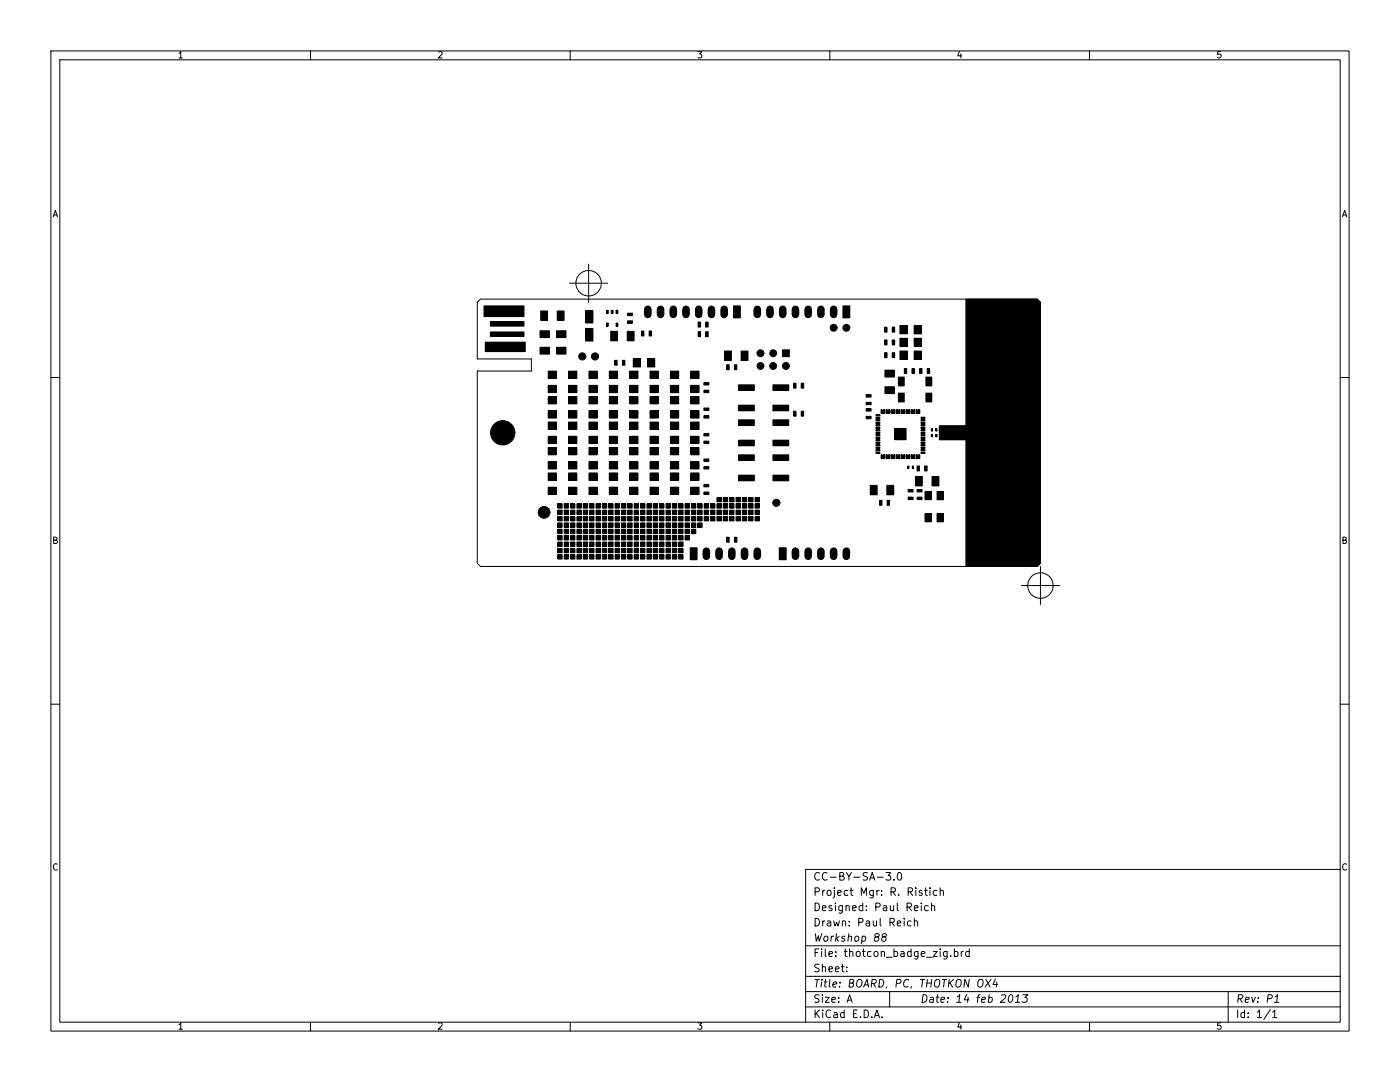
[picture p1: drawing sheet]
<svg xmlns="http://www.w3.org/2000/svg" width="279mm" height="216mm" viewBox="0 0 279 216" stroke-linecap="round" stroke-linejoin="round" font-family="sans-serif">
<g fill="none" stroke="#000" stroke-width=".2">
<path d="M10.2 10.2h259v195.5h-259zM11.9 11.9h255.6v192.1h-255.6zM35.7 10.7l.4-.4v1.3M35.7 11.6h.7M62 10.2v1.7M87.5 10.4l.5-.1 .2 .4-.7 .9h.7M113.8 10.2v1.7M139.3 10.3h.8l-.5 .5 .4 .1v.5l-.2 .2-.5-.2M165.6 10.2v1.7M191.5 10.2l-.3 .9h.7M191.8 10.7v.9M217.4 10.2v1.7"/>
<path d="M243.6 10.3h-.6v.6l.2-.1h.4l.1 .2-.1 .4-.1 .2-.5-.2M10.6 43.3l.4-1.3 .5 1.3M10.7 42.9h.7M113.7 56.5h7.6M117.5 52.7v7.6M192.8 59.7h14.2l.6 .6v52.1l-.6 .6h-14.2v-25.3h-5.3v-2.7h5.3zM267.9 43.3l.5-1.3 .4 1.3M268 42.9h.7M10.2 75.3h1.7M95.3 60.3l.6-.6h111.1l.6 .6v52.1l-.6 .6h-111.1l-.6-.6v-38.4h10.7v-2.4h-10.7zM96.6 61h8v2.2h-8zM96.9 68.3h7.9v1.9h-7.9z"/>
<path d="M97.9 64.2h6.7v.9h-6.7zM97.9 66.2h6.7v.9h-6.7zM107.8 66h1.9v1.4h-1.9zM107.8 69.3h1.9v1.4h-1.9zM107.9 62.1h1.4v1.8h-1.4zM109.4 79.1h1.7v1.5h-1.7zM109.4 76.9h1.7v1.4h-1.7zM109.4 74.1h1.7v1.4h-1.7zM111.1 66h1.9v1.4h-1.9zM111.1 69.3h1.9v1.4h-1.9zM111.2 62.1h1.4v1.8h-1.4zM113.5 79.1h1.6v1.5h-1.6z"/>
<path d="M113.5 76.9h1.6v1.4h-1.6zM113.5 74.1h1.6v1.4h-1.6zM116.9 62h1.4v2.4h-1.4zM116.9 65.6h1.4v2.4h-1.4zM117.5 79.1h1.7v1.5h-1.7zM117.5 76.9h1.7v1.4h-1.7zM117.5 74.1h1.7v1.4h-1.7zM121 61.9h.4v.6h-.4zM121 64.5h.4v.6h-.4zM121.6 79.1h1.7v1.5h-1.7zM121.6 76.9h1.7v1.4h-1.7zM121.6 74.1h1.7v1.4h-1.7z"/>
<path d="M121.9 66.1h1.3v1.9h-1.3zM122 61.9h.4v.6h-.4zM122.7 71.9h.5v1h-.5zM122.9 61.9h.4v.6h-.4zM122.9 64.5h.4v.6h-.4zM124.2 71.9h.5v1h-.5zM125.2 66.1h1.3v1.9h-1.3zM125.2 64h1v.5h-1zM125.2 62.5h1v.5h-1zM125.7 79.1h1.6v1.5h-1.6zM125.7 76.9h1.6v1.4h-1.6zM125.7 74.1h1.6v1.4h-1.6z"/>
<path d="M126.4 71.6h1.4v1.6h-1.4zM128 66.1h.5v.9h-.5zM129.2 71.6h1.5v1.6h-1.5zM129.6 66.1h.4v.9h-.4zM129.7 79.1h1.7v1.5h-1.7zM129.7 76.9h1.7v1.4h-1.7zM129.7 74.1h1.7v1.4h-1.7zM133.8 79.1h1.6v1.5h-1.6zM133.8 76.9h1.6v1.4h-1.6zM133.8 74.1h1.6v1.4h-1.6zM137.9 79.1h1.6v1.5h-1.6zM137.9 76.9h1.6v1.4h-1.6z"/>
<path d="M137.9 74.1h1.6v1.4h-1.6zM139.3 64.3h.5v1h-.5zM139.3 66.2h.5v1h-.5zM140.5 76.3h1v.5h-1zM140.5 77.9h1v.4h-1zM140.9 64.3h.4v1h-.4zM140.9 66.2h.4v1h-.4zM144.6 70.1h1.4v1.8h-1.4zM145 72.8h.5v1h-.5zM146.4 61h1.4v2.4h-1.4zM146.6 72.8h.5v1h-.5zM147.4 76.8h3.1v1.1h-3.1z"/>
<path d="M147.9 70.1h1.4v1.8h-1.4zM154.3 76.8h3.1v1.1h-3.1zM156.2 69.8h1.3v1.4h-1.3zM158.4 76.5h.5v1h-.5zM159.9 76.5h.5v1h-.5zM168.2 61h1.4v2.4h-1.4zM172.9 78.8h1v.4h-1zM176.5 65.3h.5v1h-.5zM176.5 70.4h.5v1h-.5zM176.5 67.8h.5v1h-.5zM176.6 77.2h1.9v1.3h-1.9zM176.6 73.9h1.9v1.3h-1.9z"/>
<path d="M178.1 65.3h.4v1h-.4zM178.1 70.4h.4v1h-.4zM178.1 67.8h.4v1h-.4zM179.3 75.2h1.2v1.8h-1.2zM179.3 78.4h1.2v1.8h-1.2zM179.6 70h1.4v1.7h-1.4zM179.6 67.5h1.4v1.7h-1.4zM179.6 65h1.4v1.6h-1.4zM180.5 73.5h.5v1h-.5zM182 73.5h.5v1h-.5zM182.4 70h1.5v1.7h-1.5zM182.4 67.5h1.5v1.7h-1.5z"/>
<path d="M182.4 65h1.5v1.6h-1.5zM183.5 73.5h.5v1h-.5zM184.8 75.2h1.2v1.8h-1.2zM184.8 78.4h1.2v1.8h-1.2zM185.1 73.5h.4v1h-.4zM267.5 75.3h1.7M109.4 97.2h1.7v1.5h-1.7zM109.4 94.4h1.7v1.4h-1.7zM109.4 92.1h1.7v1.5h-1.7zM109.4 89.3h1.7v1.4h-1.7zM109.4 87.1h1.7v1.4h-1.7zM109.4 84.2h1.7v1.5h-1.7z"/>
<path d="M109.4 82h1.7v1.4h-1.7zM113.5 97.2h1.6v1.5h-1.6zM113.5 94.4h1.6v1.4h-1.6zM113.5 92.1h1.6v1.5h-1.6zM113.5 89.3h1.6v1.4h-1.6zM113.5 87.1h1.6v1.4h-1.6zM113.5 84.2h1.6v1.5h-1.6zM113.5 82h1.6v1.4h-1.6zM117.5 92.1h1.7v1.5h-1.7zM117.5 89.3h1.7v1.4h-1.7zM117.5 87.1h1.7v1.4h-1.7zM117.5 84.2h1.7v1.5h-1.7z"/>
<path d="M117.5 82h1.7v1.4h-1.7zM117.5 97.2h1.7v1.5h-1.7zM117.5 94.4h1.7v1.4h-1.7zM121.6 92.1h1.7v1.5h-1.7zM121.6 89.3h1.7v1.4h-1.7zM121.6 97.2h1.7v1.5h-1.7zM121.6 94.4h1.7v1.4h-1.7zM121.6 87.1h1.7v1.4h-1.7zM121.6 84.2h1.7v1.5h-1.7zM121.6 82h1.7v1.4h-1.7zM125.7 82h1.6v1.4h-1.6zM125.7 87.1h1.6v1.4h-1.6z"/>
<path d="M125.7 84.2h1.6v1.5h-1.6zM125.7 97.2h1.6v1.5h-1.6zM125.7 94.4h1.6v1.4h-1.6zM125.7 92.1h1.6v1.5h-1.6zM125.7 89.3h1.6v1.4h-1.6zM129.7 97.2h1.7v1.5h-1.7zM129.7 94.4h1.7v1.4h-1.7zM129.7 92.1h1.7v1.5h-1.7zM129.7 89.3h1.7v1.4h-1.7zM129.7 87.1h1.7v1.4h-1.7zM129.7 84.2h1.7v1.5h-1.7zM129.7 82h1.7v1.4h-1.7z"/>
<path d="M133.8 97.2h1.6v1.5h-1.6zM133.8 94.4h1.6v1.4h-1.6zM133.8 82h1.6v1.4h-1.6zM133.8 92.1h1.6v1.5h-1.6zM133.8 89.3h1.6v1.4h-1.6zM133.8 87.1h1.6v1.4h-1.6zM133.8 84.2h1.6v1.5h-1.6zM137.9 97.2h1.6v1.5h-1.6zM137.9 94.4h1.6v1.4h-1.6zM137.9 92.1h1.6v1.5h-1.6zM137.9 89.3h1.6v1.4h-1.6zM137.9 87.1h1.6v1.4h-1.6z"/>
<path d="M137.9 84.2h1.6v1.5h-1.6zM137.9 82h1.6v1.4h-1.6zM140.5 96.7h1v.4h-1zM140.5 98.2h1v.5h-1zM140.5 81.4h1v.5h-1zM140.5 82.9h1v.5h-1zM140.5 91.6h1v.5h-1zM140.5 93.1h1v.5h-1zM140.5 86.5h1v.5h-1zM140.5 88h1v.5h-1zM143.1 99.3h.8v.8h-.8zM144.3 99.3h.9v.8h-.9z"/>
<path d="M145.6 99.3h.9v.8h-.9zM146.9 99.3h.9v.8h-.9zM147.4 90.8h3.1v1.1h-3.1zM147.4 94.8h3.1v1.1h-3.1zM147.4 80.8h3.1v1.2h-3.1zM147.4 83.8h3.1v1.1h-3.1zM147.4 87.8h3.1v1.2h-3.1zM148.2 99.3h.8v.8h-.8zM149.4 99.3h.9v.8h-.9zM150.7 99.3h.9v.8h-.9zM154.3 94.8h3.1v1.1h-3.1zM154.3 90.8h3.1v1.1h-3.1z"/>
<path d="M154.3 80.8h3.1v1.2h-3.1zM154.3 87.8h3.1v1.2h-3.1zM154.3 83.8h3.1v1.1h-3.1zM158.4 82.1h.5v.9h-.5zM159.9 82.1h.5v.9h-.5zM172.9 83.1h1v.5h-1zM172.9 81.5h1v.5h-1zM172.9 80.3h1v.5h-1zM173.7 96.9h1.4v1.8h-1.4zM174.8 84.3h.8v.2h-.8zM174.8 84.8h.8v.2h-.8zM174.8 85.3h.8v.2h-.8z"/>
<path d="M174.8 85.8h.8v.2h-.8zM174.8 86.3h.8v.2h-.8zM174.8 86.8h.8v.2h-.8zM174.8 87.3h.8v.2h-.8zM174.8 82.8h.8v.2h-.8zM174.8 83.3h.8v.2h-.8zM174.8 83.8h.8v.2h-.8zM174.8 87.8h.8v.2h-.8zM174.8 88.3h.8v.2h-.8zM174.8 88.8h.8v.2h-.8zM174.8 89.3h.8v.2h-.8zM174.8 89.8h.8v.2h-.8z"/>
<path d="M174.8 90.3h.8v.2h-.8zM175.5 99.8h.5v1h-.5zM175.8 81.7h.3v.8h-.3zM175.8 90.7h.3v.8h-.3zM176.3 90.7h.3v.8h-.3zM176.3 81.7h.3v.8h-.3zM176.8 90.7h.3v.8h-.3zM176.8 81.7h.3v.8h-.3zM177 96.9h1.4v1.8h-1.4zM177.1 99.8h.4v1h-.4zM177.3 90.7h.3v.8h-.3zM177.3 81.7h.3v.8h-.3z"/>
<path d="M177.8 90.7h.3v.8h-.3zM177.8 81.7h.3v.8h-.3zM178.3 90.7h.3v.8h-.3zM178.3 81.7h.3v.8h-.3zM178.6 85.5h2.2v2.2h-2.2zM178.8 90.7h.3v.8h-.3zM178.8 81.7h.3v.8h-.3zM179.3 90.7h.3v.8h-.3zM179.3 81.7h.3v.8h-.3zM179.8 90.7h.3v.8h-.3zM179.8 81.7h.3v.8h-.3zM180.3 90.7h.3v.8h-.3z"/>
<path d="M180.3 81.7h.3v.8h-.3zM180.8 90.7h.3v.8h-.3zM180.8 81.7h.3v.8h-.3zM181.2 93h.2v.4h-.2zM181.2 99.2h1v.5h-1zM181.2 97.7h1v.5h-1zM181.3 90.7h.3v.8h-.3zM181.3 81.7h.3v.8h-.3zM181.8 90.7h.3v.8h-.3zM181.8 81.7h.3v.8h-.3zM182.1 93h.2v.4h-.2zM182.3 90.7h.3v.8h-.3z"/>
<path d="M182.3 81.7h.3v.8h-.3zM182.7 95.1h1.4v1.9h-1.4zM182.8 90.7h.3v.8h-.3zM182.8 81.7h.3v.8h-.3zM183 99.2h1v.5h-1zM183 97.7h1v.5h-1zM183 93h.5v1h-.5zM183.3 90.7h.3v.8h-.3zM183.3 81.7h.3v.8h-.3zM183.8 90.3h.8v.2h-.8zM183.8 89.8h.8v.2h-.8zM183.8 88.8h.8v.2h-.8z"/>
<path d="M183.8 88.3h.8v.2h-.8zM183.8 87.8h.8v.2h-.8zM183.8 87.3h.8v.2h-.8zM183.8 83.8h.8v.2h-.8zM183.8 83.3h.8v.2h-.8zM183.8 89.3h.8v.2h-.8zM183.8 86.8h.8v.2h-.8zM183.8 86.3h.8v.2h-.8zM183.8 85.8h.8v.2h-.8zM183.8 85.3h.8v.2h-.8zM183.8 84.8h.8v.2h-.8zM183.8 84.3h.8v.2h-.8z"/>
<path d="M184.5 93h.5v1h-.5zM184.6 98.1h1.3v1.6h-1.3zM185.9 85.6h.2v.4h-.2zM185.9 86.7h.2v.5h-.2zM186 95.1h1.4v1.9h-1.4zM186.8 85.6h.2v.4h-.2zM186.8 86.7h.2v.5h-.2zM187 98.1h1.3v1.6h-1.3zM10.7 107.8l.6-.1v-.4l-.6-.1v1.2h.5l.2-.4-.3-.2M111.3 109.4h.9v.9h-.9zM111.3 100.5h.9v.9h-.9zM111.3 101.8h.9v.9h-.9z"/>
<path d="M111.3 104.3h.9v.9h-.9zM111.3 105.6h.9v.9h-.9zM111.3 106.9h.9v.8h-.9zM111.3 108.2h.9v.8h-.9zM111.3 110.7h.9v.9h-.9zM111.3 103.1h.9v.8h-.9zM112.6 109.4h.9v.9h-.9zM112.6 110.7h.9v.9h-.9zM112.6 108.2h.9v.8h-.9zM112.6 106.9h.9v.8h-.9zM112.6 105.6h.9v.9h-.9zM112.6 104.3h.9v.9h-.9z"/>
<path d="M112.6 103.1h.9v.8h-.9zM112.6 101.8h.9v.9h-.9zM112.6 100.5h.9v.9h-.9zM113.9 109.4h.8v.9h-.8zM113.9 110.7h.8v.9h-.8zM113.9 108.2h.8v.8h-.8zM113.9 106.9h.8v.8h-.8zM113.9 105.6h.8v.9h-.8zM113.9 104.3h.8v.9h-.8zM113.9 103.1h.8v.8h-.8zM113.9 101.8h.8v.9h-.8zM113.9 100.5h.8v.9h-.8z"/>
<path d="M115.1 109.4h.9v.9h-.9zM115.1 100.5h.9v.9h-.9zM115.1 101.8h.9v.9h-.9zM115.1 103.1h.9v.8h-.9zM115.1 104.3h.9v.9h-.9zM115.1 105.6h.9v.9h-.9zM115.1 106.9h.9v.8h-.9zM115.1 108.2h.9v.8h-.9zM115.1 110.7h.9v.9h-.9zM116.4 109.4h.9v.9h-.9zM116.4 110.7h.9v.9h-.9zM116.4 108.2h.9v.8h-.9z"/>
<path d="M116.4 106.9h.9v.8h-.9zM116.4 105.6h.9v.9h-.9zM116.4 104.3h.9v.9h-.9zM116.4 103.1h.9v.8h-.9zM116.4 101.8h.9v.9h-.9zM116.4 100.5h.9v.9h-.9zM117.7 109.4h.8v.9h-.8zM117.7 100.5h.8v.9h-.8zM117.7 101.8h.8v.9h-.8zM117.7 103.1h.8v.8h-.8zM117.7 104.3h.8v.9h-.8zM117.7 105.6h.8v.9h-.8z"/>
<path d="M117.7 106.9h.8v.8h-.8zM117.7 108.2h.8v.8h-.8zM117.7 110.7h.8v.9h-.8zM118.9 109.4h.9v.9h-.9zM118.9 100.5h.9v.9h-.9zM118.9 101.8h.9v.9h-.9zM118.9 103.1h.9v.8h-.9zM118.9 104.3h.9v.9h-.9zM118.9 105.6h.9v.9h-.9zM118.9 106.9h.9v.8h-.9zM118.9 108.2h.9v.8h-.9zM118.9 110.7h.9v.9h-.9z"/>
<path d="M120.2 109.4h.9v.9h-.9zM120.2 110.7h.9v.9h-.9zM120.2 108.2h.9v.8h-.9zM120.2 106.9h.9v.8h-.9zM120.2 105.6h.9v.9h-.9zM120.2 104.3h.9v.9h-.9zM120.2 103.1h.9v.8h-.9zM120.2 101.8h.9v.9h-.9zM120.2 100.5h.9v.9h-.9zM121.5 109.4h.9v.9h-.9zM121.5 110.7h.9v.9h-.9zM121.5 108.2h.9v.8h-.9z"/>
<path d="M121.5 106.9h.9v.8h-.9zM121.5 105.6h.9v.9h-.9zM121.5 104.3h.9v.9h-.9zM121.5 103.1h.9v.8h-.9zM121.5 101.8h.9v.9h-.9zM121.5 100.5h.9v.9h-.9zM122.8 109.4h.8v.9h-.8zM122.8 100.5h.8v.9h-.8zM122.8 101.8h.8v.9h-.8zM122.8 103.1h.8v.8h-.8zM122.8 104.3h.8v.9h-.8zM122.8 105.6h.8v.9h-.8z"/>
<path d="M122.8 106.9h.8v.8h-.8zM122.8 108.2h.8v.8h-.8zM122.8 110.7h.8v.9h-.8zM124 109.4h.9v.9h-.9zM124 100.5h.9v.9h-.9zM124 101.8h.9v.9h-.9zM124 103.1h.9v.8h-.9zM124 104.3h.9v.9h-.9zM124 105.6h.9v.9h-.9zM124 106.9h.9v.8h-.9zM124 108.2h.9v.8h-.9zM124 110.7h.9v.9h-.9z"/>
<path d="M125.3 109.4h.9v.9h-.9zM125.3 110.7h.9v.9h-.9zM125.3 108.2h.9v.8h-.9zM125.3 106.9h.9v.8h-.9zM125.3 105.6h.9v.9h-.9zM125.3 104.3h.9v.9h-.9zM125.3 103.1h.9v.8h-.9zM125.3 101.8h.9v.9h-.9zM125.3 100.5h.9v.9h-.9zM126.6 109.4h.8v.9h-.8zM126.6 100.5h.8v.9h-.8zM126.6 101.8h.8v.9h-.8z"/>
<path d="M126.6 103.1h.8v.8h-.8zM126.6 104.3h.8v.9h-.8zM126.6 105.6h.8v.9h-.8zM126.6 106.9h.8v.8h-.8zM126.6 108.2h.8v.8h-.8zM126.6 110.7h.8v.9h-.8zM127.8 109.4h.9v.9h-.9zM127.8 110.7h.9v.9h-.9zM127.8 108.2h.9v.8h-.9zM127.8 106.9h.9v.8h-.9zM127.8 105.6h.9v.9h-.9zM127.8 104.3h.9v.9h-.9z"/>
<path d="M127.8 103.1h.9v.8h-.9zM127.8 101.8h.9v.9h-.9zM127.8 100.5h.9v.9h-.9zM129.1 109.4h.9v.9h-.9zM129.1 110.7h.9v.9h-.9zM129.1 108.2h.9v.8h-.9zM129.1 106.9h.9v.8h-.9zM129.1 105.6h.9v.9h-.9zM129.1 104.3h.9v.9h-.9zM129.1 103.1h.9v.8h-.9zM129.1 101.8h.9v.9h-.9zM129.1 100.5h.9v.9h-.9z"/>
<path d="M130.4 109.4h.8v.9h-.8zM130.4 100.5h.8v.9h-.8zM130.4 101.8h.8v.9h-.8zM130.4 103.1h.8v.8h-.8zM130.4 104.3h.8v.9h-.8zM130.4 105.6h.8v.9h-.8zM130.4 106.9h.8v.8h-.8zM130.4 108.2h.8v.8h-.8zM130.4 110.7h.8v.9h-.8zM131.6 109.4h.9v.9h-.9zM131.6 110.7h.9v.9h-.9zM131.6 108.2h.9v.8h-.9z"/>
<path d="M131.6 106.9h.9v.8h-.9zM131.6 105.6h.9v.9h-.9zM131.6 104.3h.9v.9h-.9zM131.6 103.1h.9v.8h-.9zM131.6 101.8h.9v.9h-.9zM131.6 100.5h.9v.9h-.9zM132.9 109.4h.9v.9h-.9zM132.9 100.5h.9v.9h-.9zM132.9 101.8h.9v.9h-.9zM132.9 103.1h.9v.8h-.9zM132.9 104.3h.9v.9h-.9zM132.9 105.6h.9v.9h-.9z"/>
<path d="M132.9 106.9h.9v.8h-.9zM132.9 108.2h.9v.8h-.9zM132.9 110.7h.9v.9h-.9zM134.2 109.4h.9v.9h-.9zM134.2 100.5h.9v.9h-.9zM134.2 101.8h.9v.9h-.9zM134.2 103.1h.9v.8h-.9zM134.2 104.3h.9v.9h-.9zM134.2 105.6h.9v.9h-.9zM134.2 106.9h.9v.8h-.9zM134.2 108.2h.9v.8h-.9zM134.2 110.7h.9v.9h-.9z"/>
<path d="M135.5 109.4h.8v.9h-.8zM135.5 110.7h.8v.9h-.8zM135.5 108.2h.8v.8h-.8zM135.5 106.9h.8v.8h-.8zM135.5 105.6h.8v.9h-.8zM135.5 104.3h.8v.9h-.8zM135.5 103.1h.8v.8h-.8zM135.5 101.8h.8v.9h-.8zM135.5 100.5h.8v.9h-.8zM136.7 101.8h.9v.9h-.9zM136.7 100.5h.9v.9h-.9zM136.7 103.1h.9v.8h-.9z"/>
<path d="M136.7 104.3h.9v.9h-.9zM136.7 105.6h.9v.9h-.9zM136.7 106.9h.9v.8h-.9zM137.7 109.3h1.4v2.4h-1.4zM138 100.5h.9v.9h-.9zM138 101.8h.9v.9h-.9zM138 103.1h.9v.8h-.9zM138 104.3h.9v.9h-.9zM138 105.6h.9v.9h-.9zM139.3 100.5h.8v.9h-.8zM139.3 101.8h.8v.9h-.8zM139.3 103.1h.8v.8h-.8z"/>
<path d="M139.3 104.3h.8v.9h-.8zM140.5 101.8h.9v.9h-.9zM140.5 100.5h.9v.9h-.9zM140.5 103.1h.9v.8h-.9zM141.8 100.5h.9v.9h-.9zM141.8 101.8h.9v.9h-.9zM141.8 103.1h.9v.8h-.9zM143.1 101.8h.8v.9h-.8zM143.1 100.5h.8v.9h-.8zM143.1 103.1h.8v.8h-.8zM144.3 101.8h.9v.9h-.9zM144.3 100.5h.9v.9h-.9z"/>
<path d="M144.3 103.1h.9v.8h-.9zM145 107.2h.5v1h-.5zM145.6 100.5h.9v.9h-.9zM145.6 101.8h.9v.9h-.9zM145.6 103.1h.9v.8h-.9zM146.6 107.2h.5v1h-.5zM146.9 103.1h.9v.8h-.9zM146.9 101.8h.9v.9h-.9zM146.9 100.5h.9v.9h-.9zM148.2 103.1h.8v.8h-.8zM148.2 100.5h.8v.9h-.8zM148.2 101.8h.8v.9h-.8z"/>
<path d="M149.4 103.1h.9v.8h-.9zM149.4 100.5h.9v.9h-.9zM149.4 101.8h.9v.9h-.9zM150.7 103.1h.9v.8h-.9zM150.7 101.8h.9v.9h-.9zM150.7 100.5h.9v.9h-.9zM155.5 109.3h1.4v2.4h-1.4zM184.6 102.5h1.3v1.6h-1.3zM187 102.5h1.3v1.6h-1.3zM203.8 116.8h7.7M207.6 113v7.7M268 107.8l.6-.1v-.4l-.6-.1v1.2h.5l.2-.4-.3-.2"/>
<path d="M10.2 140.5h1.7M267.5 140.5h1.7M11.4 172.5a.6 .6 0 0 0-.8 .4 .6 .6 0 0 0 .6 .7l.2-.1M162.7 177.9h.7l.1-.2v-.4l-.3-.2h-.5v1.6M163.5 174.2a.61 .61 0 0 0-.7 0 .61 .61 0 0 0-.2 .8 .57 .57 0 0 0 .3 .6 .57 .57 0 0 0 .6-.1M164.2 177.7v1M164.6 177.7h-.3l-.1 .2M165.1 174.2a.61 .61 0 0 0-.8 0 .61 .61 0 0 0-.2 .8 .57 .57 0 0 0 .3 .6 .57 .57 0 0 0 .7-.1M165.1 177.8l.3-.1 .4 .1 .1 .6-.2 .2-.3 .1-.3-.2zM165.7 175h1.2M166.5 177.7v1.3l-.3 .2M166.5 177.1v.2"/>
<path d="M167.2 178.2l.7-.2-.1-.3h-.4l-.2 .2v.7h.6M167.6 174.8h.7l.1-.3-.1-.3-.7-.1v1.5h.6l.3-.3a.4 .4 0 0 0-.4-.5M168.9 174.1l.5 .8 .5-.8M169.2 177.7h-.4l-.3 .2 .1 .7h.6M169.4 174.9v.7M169.6 177.7h.6M169.9 177.1v1.4l.3 .2M170.4 175h1.2M171.9 178.7v-1.6l.5 1.1 .5-1.1v1.6M173.1 174.2l-.6-.1-.3 .3 .2 .4 .6 .2v.5l-.2 .1h-.6M173.6 175.6l.5-1.5 .5 1.5M173.7 175.2h.7"/>
<path d="M174.3 177.7v1.2l-.3 .3-.4-.1M174.3 177.7h-.5l-.2 .2 .1 .7h.6M175 177.7v1M175.1 175h1.1M175.4 177.7h-.2l-.2 .2M175.9 178.5v.2M175.9 177.7v.2M176.8 174.1h1l-.5 .6 .4 .1v.7l-.2 .1-.7-.1M177.8 177.9h.8l.1-.2-.1-.4-.2-.2h-.6v1.6M178.2 177.9l.5 .8M178.4 175.5v.1M179.2 174.2l.2-.1a.81 .81 0 0 1 .6 .8 .81 .81 0 0 1-.6 .7l-.2-.1-.1-.5z"/>
<path d="M179.4 178.5v.2M181.2 177.9h.8l.1-.2-.1-.4-.2-.2h-.6v1.6M181.6 177.9l.5 .8M182.8 177.1v.2M182.8 177.7v1M184 177.7h-.4l-.2 .2 .1 .2 .5 .1v.4h-.6M184.5 177.7h.6M184.7 177.1v1.4l.4 .2M185.6 177.1v.2M185.6 177.7v1M187 177.7h-.5l-.2 .2 .1 .7h.6M187.6 177.8l.3-.1h.3l.1 1"/>
<path d="M187.6 177.1v1.6M267.5 173.5h-106.7v30.5M268.7 172.5a.6 .6 0 0 0-.8 .4 .6 .6 0 0 0 .6 .7l.2-.1M160.8 188.7h106.7M160.8 194.8h106.7M160.8 197.9h106.7M162.7 195.4h.8M162.7 183.2a.77 .77 0 0 1 .8 .8 .77 .77 0 0 1-.8 .8zM162.7 180.2a.77 .77 0 0 1 .8 .8 .77 .77 0 0 1-.8 .7zM162.7 190.1h.5M162.7 186.3l.2 1.5 .4-1.1 .2 1.1 .5-1.5M163.1 195.4l-.2 1.6"/>
<path d="M163.4 189.3h-.7v1.6M163.5 198.6l-.6-.1-.3 .3 .1 .3 .7 .3v.5l-.2 .1-.6-.1M163.5 192.5l-.6-.1-.3 .3 .1 .3 .7 .3v.5l-.2 .1-.6-.1M164 189.3v.2M164 195.9l-.2 1.1M164 189.8v1.1M164 195.4v.2M164.1 198.5v.1M164.1 193l.2-.1 .4 .1 .1 .9M164.1 181.2l.7-.1v-.3l-.5-.1-.2 .2 .1 .7h.6M164.1 192.4v1.5M164.1 199v1"/>
<path d="M164.2 183.8v1M164.5 195.9h.6M164.5 186.9l.3-.1 .4 .1v.6l-.2 .2-.4 .1-.2-.1zM164.6 183.8h-.3l-.1 .2M164.7 199h.8l-.8 1h.8M164.7 189.3v1.3l.2 .3M164.8 195.4l-.2 1.3 .3 .3M165.1 183.8h.6l.1 1M165.4 190.4l.8-.2-.1-.3-.5-.1-.2 .3 .1 .7h.6M165.4 193.4l.8-.1-.1-.3-.5-.1-.2 .2 .1 .7h.6M165.6 195.4l-.1 1.3 .2 .3M165.8 184.1l-.5 .1-.2 .2 .2 .4 .5-.1"/>
<path d="M165.9 186.8l-.1 1M166 199.5l.7-.1v-.3l-.5-.1-.2 .2 .1 .7h.6M166 180.8l-.4-.1-.2 .2 .1 .2 .5 .2v.3h-.6M166.2 196.5l.8-.2-.1-.3h-.5l-.2 .7 .2 .3 .4-.1M166.4 186.8l-.5 .3M166.4 183.8l.3 1 .3-.8 .2 .8 .3-1M166.7 193.4l.8-.1-.1-.3-.4-.1-.3 .2 .1 .7h.6M166.7 180.2v.1M166.7 180.7v1M166.8 190.7v.2M166.8 189.9v.2M166.9 186.3l-.1 1.5"/>
<path d="M167 187.2l.3 .6M167.4 199.9v.1M167.4 199.1v.1M167.5 186.8l-.7 .6M167.6 196.8l-.1 .2M167.7 196l-.1 .2M167.9 192.9h.6M168.1 192.4v1.3l.4 .2M168.1 183.9l.2-.1h.4l.1 1M168.1 180.7v1.2l-.3 .3h-.3M168.1 180.8l-.4-.1-.3 .3 .1 .6h.6M168.1 183.8v1"/>
<path d="M168.5 189.8h.6M168.6 186.9a.37 .37 0 0 0-.6 .2l.6 .4-.3 .3-.4-.1M168.7 189.3v1.3l.4 .3M168.8 180.8l.3-.1 .3 .1 .1 .9M168.8 180.7v1M169 193.8v.1M169 193v.1M169.2 199.6h.7M169.3 186.9l.3-.1 .3 .1v.9M169.4 186.3l-.2 1.5M169.5 184.6v.2M169.5 183.8v.2"/>
<path d="M169.5 196.2l.7-.1 .2-.2-.1-.3-.2-.2h-.5l-.2 1.6h.6l.3-.2 .1-.3-.4-.3M169.6 190l.2-.2 .3 .1 .1 1M169.6 189.3v1.6M170.1 181.2l.8-.1-.1-.3-.4-.1-.3 .2 .1 .7h.6M170.7 186.9l.2-.1 .5 .1v.6l-.2 .2-.4 .1-.2-.1zM170.9 190l.3-.2 .4 .2 .1 .6-.2 .2-.3 .1-.3-.2zM171.1 195.7a.53 .53 0 0 1 .9 0 1.12 1.12 0 0 1-.5 1.3l-.4-.1a1.14 1.14 0 0 1 0-1.2zM171.4 184h.7l.1-.2v-.4l-.2-.2h-.6v1.6M172.1 186.9l.4-.1 .3 .3-.2 .6h-.6M172.1 189.8h.6M172.1 186.8l-.2 1.5M172.2 180.8l-.5-.1-.2 .3 .1 .6h.6"/>
<path d="M172.2 180.2v1.5M172.3 189.3v1.3l.4 .3M172.3 197l.7-1.6 .4 1.6M172.5 196.5h.8M172.9 183.8h.6l.1 1M172.9 181.6v.1M172.9 180.8v.1M173.6 184.1l-.6 .1-.2 .2 .2 .4 .6-.1M173.8 189.9l-.4-.1-.3 .3 .2 .7h.5M174 196.2h.7l.2-.3-.1-.3-.2-.2h-.5l-.2 1.6M174.3 183.8l.1 .9 .3 .1 .2-.2M174.3 196.2l.4 .8"/>
<path d="M174.5 190l.2-.2 .5 .2v.6l-.1 .2-.4 .1-.2-.2zM174.8 181l.7-.1 .2-.2-.1-.4-.2-.1h-.6v1.5M174.8 186.9l-.2-.2 .1-.3 .2-.1 .5 .1 .1 .2-.1 .2-.7 .2-.2 .2 .1 .5a.5 .5 0 0 0 .7 0 .5 .5 0 0 0 0-.7l-.2-.1M174.9 183.8v1M175.6 195.4a.76 .76 0 0 1 .8 .6 .76 .76 0 0 1-.4 .9l-.6 .1zM175.7 183.2v1.3l.2 .3M175.9 190l.2-.2 .4 .1v1M175.9 189.8v1.1M176.3 186.9l-.3-.2 .1-.3 .3-.1 .4 .1 .1 .2-.1 .2-.7 .2-.1 .2v.5a.5 .5 0 0 0 .7 0 .5 .5 0 0 0 0-.7l-.1-.1M176.3 180.8h.6l.1 .9M176.9 191h1.2M177 181.1h-.5l-.3 .3 .3 .3 .5-.1"/>
<path d="M177 196.9l-.2 .3M177.5 197.9v3M177.6 184h.7l.2-.2-.1-.4-.2-.2h-.6v1.6M177.7 180.7l.1 .9 .3 .1 .2-.1M178 184l.5 .8M178.3 180.7v1M178.4 189.9l.5-.1 .2 .3-.1 .7h-.6M178.4 189.3v1.6M178.9 196.2h.7l.2-.3v-.3l-.2-.2h-.6l-.2 1.6M179.1 184.3l.7-.2-.1-.3h-.4l-.2 .2v.7h.6M179.1 180.2v1.3l.2 .2M179.8 189.9h.6v1"/>
<path d="M180.4 190.2l-.5 .1a.3 .3 0 0 0-.2 .3 .3 .3 0 0 0 .2 .3l.5-.1M180.4 183.2v.2M180.4 183.8v1M181 181l.8-.1 .1-.2-.1-.4-.2-.1h-.6v1.5M181.4 195.6a.73 .73 0 0 0-1 .4 .73 .73 0 0 0 .5 1l.3-.2M181.4 181l.5 .7M181.8 189.9l-.4-.1-.3 .3 .1 .7h.6M181.8 183.8h-.4l-.3 .2 .1 .7h.6M181.8 189.3v1.6M181.9 196.9l-.2 .3M182.5 183.9l.2-.1h.4v1M182.5 181.2l.7-.1-.1-.3-.4-.1-.2 .2 .1 .7h.5"/>
<path d="M182.5 183.2v1.6M183.2 189.8v1.3l-.3 .3-.3-.1M183.2 189.9l-.4-.1-.3 .3 .1 .7h.6M183.7 195.4h.9M183.9 190.4l.7-.2-.1-.3-.4-.1-.2 .3v.7h.6M183.9 180.2v.1M183.9 180.7v1M184.1 195.4l-.1 1.6M184.2 198.5a.76 .76 0 0 1 .8 .5 .76 .76 0 0 1-.4 .9l-.6 .1zM184.9 191h1.1M185 196.2h.9M185.1 195.4l-.2 1.6"/>
<path d="M185.2 180.8l-.4-.1-.3 .3 .2 .6h.5M185.7 199.1h.5v.9M185.9 180.8l.2-.1 .4 .1v.9M185.9 180.2v1.5M186 195.4l-.2 1.6M186.3 189.8h.8l-.8 1.1h.8M186.3 199.4l-.7 .1-.1 .3 .2 .2 .5-.1M186.7 195.7a.53 .53 0 0 1 .8 0 1.12 1.12 0 0 1-.4 1.3l-.5-.1a1.14 1.14 0 0 1 .1-1.2zM186.8 199h.6M187.1 198.5l-.1 1.3 .3 .2M187.6 189.3v.2M187.6 189.8v1.1"/>
<path d="M187.8 199.5l.7-.1v-.3l-.4-.1-.3 .2v.7h.6M188.1 195.4h.8M188.5 195.4l-.2 1.6M189 189.8v1.3l-.3 .3-.3-.1M189 189.9l-.4-.1-.3 .3 .1 .7h.6M189.1 199.9v.1M189.2 199.1v.1M189.4 195.4l-.2 1.6M189.6 196.1l.5 .9M189.7 190.7v.2M190.3 195.4l-1 .9M190.5 189.9l.4-.1 .3 .3-.2 .7h-.5"/>
<path d="M190.5 189.3v1.6M190.9 195.7a.53 .53 0 0 1 .9 0 1.12 1.12 0 0 1-.4 1.3l-.5-.1a1.14 1.14 0 0 1 0-1.2zM191.1 198.9l.4-.4-.1 1.5M191.8 189.8v1.1M192.3 189.8l-.3 .1-.2 .2M192.9 198.4l-.5 1.1h1M193.2 199l-.1 1M193.4 195.4l-.2 1.6-.6-1.6-.2 1.6M193.4 189.9l-.4-.1-.3 .3 .2 .7h.5M193.4 189.3v1.6M195 199h.5M195.3 195.7a.53 .53 0 0 1 .9 0 1.12 1.12 0 0 1-.5 1.3l-.4-.1a1.14 1.14 0 0 1 0-1.2z"/>
<path d="M195.6 198.5l-.4 .2-.1 1.3M195.9 199.5l.8-.1-.1-.3-.4-.1-.2 .2-.1 .7h.6M196.8 195.4l.8 1.6M197.3 199.1h.6l.1 .6-.3 .3-.5-.1M197.4 198.5l-.2 1.5M197.8 195.4l-1.2 1.6M198.7 195.4l-.5 1.1h.9M199 195.9l-.2 1.1M199.9 198.6l.6-.1 .2 .1v.3l-1.1 1.1h1M201.5 198.6l.3-.1a.9 .9 0 0 1-.3 1.5l-.2-.1-.1-.5zM202.7 198.9l.5-.4-.2 1.5M204.2 198.5h.9l-.6 .6 .5 .1-.1 .7-.3 .1-.6-.1"/>
<path d="M245.1 197.9v6.1M247.1 199.3l.7-.1 .2-.2v-.4l-.2-.1h-.6l-.2 1.5M247.5 199.3l.4 .7M248.5 199.5l.8-.1-.1-.3h-.5l-.2 .7 .2 .2 .4-.1M249.8 199l.3 1 .5-1M251 199.9v.1M251.1 199.1v.1M253 199.3l.7-.1 .2-.2v-.4l-.2-.1h-.6l-.2 1.5M254.5 198.9l.5-.4-.2 1.5M35.7 204.5l.4-.4v1.3M35.7 205.4h.7M62 204v1.7"/>
<path d="M87.5 204.2l.5-.1 .2 .4-.7 .9h.7M113.8 204v1.7M139.3 204.1h.8l-.5 .5 .4 .1v.5l-.2 .2-.5-.2M160.8 200.9h106.7M162.7 201.5v1.6M162.9 202.2l.6 .9M163.5 201.5l-.8 .9M164.2 201.5v.2M164.2 202v1.1M165.6 204v1.7M165.8 201.7a.61 .61 0 0 0-.8 0 .61 .61 0 0 0-.2 .7 .57 .57 0 0 0 .3 .6 .57 .57 0 0 0 .7-.1M166.4 202.1h.6l.1 1"/>
<path d="M167.1 202.4l-.5 .1-.2 .2 .2 .4 .5-.1M168.5 202.1l-.5-.1-.3 .3 .2 .7h.6M168.5 201.5v1.6M169.1 200l.5-1.5 .5 1.5M170.4 202.3h.5M171.1 201.5h-.7v1.6h.7M171.7 202.9v.2M172.5 201.5a.77 .77 0 0 1 .8 .8 .77 .77 0 0 1-.8 .8zM174 202.9v.2M174.5 203.1l.5-1.6 .5 1.6M174.6 202.6h.8M176 202.9v.2"/>
<path d="M190.9 200h.9M191.5 204l-.3 .9h.7M191.8 204.5v.9M202.6 200h.9M217.4 204v1.7M243.6 204.1h-.6v.6l.2-.1h.4l.1 .2-.1 .4-.1 .2-.5-.2M247 201.5v1.6M248.4 202.1l-.5-.1-.2 .3 .1 .7h.6M248.4 201.5v1.6M249.1 202.9v.2M249.1 202.1v.2M250.9 202l.5-.5v1.6"/>
<path d="M250.9 203.1h.9M253.5 201.5l-1.3 1.9M254 202l.4-.5v1.6M254 203.1h.8M254.3 200h.9"/>
<circle cx="117.5" cy="56.5" r="2.54"/>
<circle cx="116.2" cy="71.1" r=".71"/>
<circle cx="118.7" cy="71.1" r=".71"/>
<circle cx="151.8" cy="70.5" r=".69"/>
<circle cx="151.8" cy="73" r=".69"/>
<circle cx="154.3" cy="70.5" r=".69"/>
<circle cx="154.3" cy="73" r=".69"/>
<circle cx="156.8" cy="73" r=".69"/>
<circle cx="166.4" cy="65.4" r=".69"/>
<circle cx="168.9" cy="65.4" r=".69"/>
<circle cx="100.3" cy="86.4" r="2.42"/>
<circle cx="108.6" cy="102.2" r="1.17"/>
<circle cx="154.9" cy="100.3" r=".71"/>
<circle cx="207.6" cy="116.8" r="2.54"/>
</g>
<g fill="#000">
<path d="M96.6 61h8v2.2h-8zM96.9 68.3h7.9v1.9h-7.9zM97.9 64.2h6.7v.9h-6.7zM97.9 66.2h6.7v.9h-6.7zM107.8 66h1.9v1.4h-1.9zM107.8 69.3h1.9v1.4h-1.9zM107.9 62.1h1.4v1.8h-1.4zM109.4 79.1h1.7v1.5h-1.7zM109.4 76.9h1.7v1.4h-1.7zM109.4 74.1h1.7v1.4h-1.7zM111.1 66h1.9v1.4h-1.9zM111.1 69.3h1.9v1.4h-1.9z"/>
<path d="M111.2 62.1h1.4v1.8h-1.4zM113.5 79.1h1.6v1.5h-1.6zM113.5 76.9h1.6v1.4h-1.6zM113.5 74.1h1.6v1.4h-1.6zM116.9 62h1.4v2.4h-1.4zM116.9 65.6h1.4v2.4h-1.4zM117.5 79.1h1.7v1.5h-1.7zM117.5 76.9h1.7v1.4h-1.7zM117.5 74.1h1.7v1.4h-1.7zM121 61.9h.4v.6h-.4zM121 64.5h.4v.6h-.4zM121.6 79.1h1.7v1.5h-1.7z"/>
<path d="M121.6 76.9h1.7v1.4h-1.7zM121.6 74.1h1.7v1.4h-1.7zM121.9 66.1h1.3v1.9h-1.3zM122 61.9h.4v.6h-.4zM122.7 71.9h.5v1h-.5zM122.9 61.9h.4v.6h-.4zM122.9 64.5h.4v.6h-.4zM124.2 71.9h.5v1h-.5zM125.2 66.1h1.3v1.9h-1.3zM125.2 64h1v.5h-1zM125.2 62.5h1v.5h-1zM125.7 79.1h1.6v1.5h-1.6z"/>
<path d="M125.7 76.9h1.6v1.4h-1.6zM125.7 74.1h1.6v1.4h-1.6zM126.4 71.6h1.4v1.6h-1.4zM128 66.1h.5v.9h-.5zM129.2 71.6h1.5v1.6h-1.5zM129.6 66.1h.4v.9h-.4zM129.7 79.1h1.7v1.5h-1.7zM129.7 76.9h1.7v1.4h-1.7zM129.7 74.1h1.7v1.4h-1.7zM133.8 79.1h1.6v1.5h-1.6zM133.8 76.9h1.6v1.4h-1.6zM133.8 74.1h1.6v1.4h-1.6z"/>
<path d="M137.9 79.1h1.6v1.5h-1.6zM137.9 76.9h1.6v1.4h-1.6zM137.9 74.1h1.6v1.4h-1.6zM139.3 64.3h.5v1h-.5zM139.3 66.2h.5v1h-.5zM140.5 76.3h1v.5h-1zM140.5 77.9h1v.4h-1zM140.9 64.3h.4v1h-.4zM140.9 66.2h.4v1h-.4zM144.6 70.1h1.4v1.8h-1.4zM145 72.8h.5v1h-.5zM146.4 61h1.4v2.4h-1.4z"/>
<path d="M146.6 72.8h.5v1h-.5zM147.4 76.8h3.1v1.1h-3.1zM147.9 70.1h1.4v1.8h-1.4zM154.3 76.8h3.1v1.1h-3.1zM156.2 69.8h1.3v1.4h-1.3zM158.4 76.5h.5v1h-.5zM159.9 76.5h.5v1h-.5zM168.2 61h1.4v2.4h-1.4zM172.9 78.8h1v.4h-1zM176.5 65.3h.5v1h-.5zM176.5 70.4h.5v1h-.5zM176.5 67.8h.5v1h-.5z"/>
<path d="M176.6 77.2h1.9v1.3h-1.9zM176.6 73.9h1.9v1.3h-1.9zM178.1 65.3h.4v1h-.4zM178.1 70.4h.4v1h-.4zM178.1 67.8h.4v1h-.4zM179.3 75.2h1.2v1.8h-1.2zM179.3 78.4h1.2v1.8h-1.2zM179.6 70h1.4v1.7h-1.4zM179.6 67.5h1.4v1.7h-1.4zM179.6 65h1.4v1.6h-1.4zM180.5 73.5h.5v1h-.5zM182 73.5h.5v1h-.5z"/>
<path d="M182.4 70h1.5v1.7h-1.5zM182.4 67.5h1.5v1.7h-1.5zM182.4 65h1.5v1.6h-1.5zM183.5 73.5h.5v1h-.5zM184.8 75.2h1.2v1.8h-1.2zM184.8 78.4h1.2v1.8h-1.2zM185.1 73.5h.4v1h-.4zM109.4 97.2h1.7v1.5h-1.7zM109.4 94.4h1.7v1.4h-1.7zM109.4 92.1h1.7v1.5h-1.7zM109.4 89.3h1.7v1.4h-1.7zM109.4 87.1h1.7v1.4h-1.7z"/>
<path d="M109.4 84.2h1.7v1.5h-1.7zM109.4 82h1.7v1.4h-1.7zM113.5 97.2h1.6v1.5h-1.6zM113.5 94.4h1.6v1.4h-1.6zM113.5 92.1h1.6v1.5h-1.6zM113.5 89.3h1.6v1.4h-1.6zM113.5 87.1h1.6v1.4h-1.6zM113.5 84.2h1.6v1.5h-1.6zM113.5 82h1.6v1.4h-1.6zM117.5 92.1h1.7v1.5h-1.7zM117.5 89.3h1.7v1.4h-1.7zM117.5 87.1h1.7v1.4h-1.7z"/>
<path d="M117.5 84.2h1.7v1.5h-1.7zM117.5 82h1.7v1.4h-1.7zM117.5 97.2h1.7v1.5h-1.7zM117.5 94.4h1.7v1.4h-1.7zM121.6 92.1h1.7v1.5h-1.7zM121.6 89.3h1.7v1.4h-1.7zM121.6 97.2h1.7v1.5h-1.7zM121.6 94.4h1.7v1.4h-1.7zM121.6 87.1h1.7v1.4h-1.7zM121.6 84.2h1.7v1.5h-1.7zM121.6 82h1.7v1.4h-1.7zM125.7 82h1.6v1.4h-1.6z"/>
<path d="M125.7 87.1h1.6v1.4h-1.6zM125.7 84.2h1.6v1.5h-1.6zM125.7 97.2h1.6v1.5h-1.6zM125.7 94.4h1.6v1.4h-1.6zM125.7 92.1h1.6v1.5h-1.6zM125.7 89.3h1.6v1.4h-1.6zM129.7 97.2h1.7v1.5h-1.7zM129.7 94.4h1.7v1.4h-1.7zM129.7 92.1h1.7v1.5h-1.7zM129.7 89.3h1.7v1.4h-1.7zM129.7 87.1h1.7v1.4h-1.7zM129.7 84.2h1.7v1.5h-1.7z"/>
<path d="M129.7 82h1.7v1.4h-1.7zM133.8 97.2h1.6v1.5h-1.6zM133.8 94.4h1.6v1.4h-1.6zM133.8 82h1.6v1.4h-1.6zM133.8 92.1h1.6v1.5h-1.6zM133.8 89.3h1.6v1.4h-1.6zM133.8 87.1h1.6v1.4h-1.6zM133.8 84.2h1.6v1.5h-1.6zM137.9 97.2h1.6v1.5h-1.6zM137.9 94.4h1.6v1.4h-1.6zM137.9 92.1h1.6v1.5h-1.6zM137.9 89.3h1.6v1.4h-1.6z"/>
<path d="M137.9 87.1h1.6v1.4h-1.6zM137.9 84.2h1.6v1.5h-1.6zM137.9 82h1.6v1.4h-1.6zM140.5 96.7h1v.4h-1zM140.5 98.2h1v.5h-1zM140.5 81.4h1v.5h-1zM140.5 82.9h1v.5h-1zM140.5 91.6h1v.5h-1zM140.5 93.1h1v.5h-1zM140.5 86.5h1v.5h-1zM140.5 88h1v.5h-1zM143.1 99.3h.8v.8h-.8z"/>
<path d="M144.3 99.3h.9v.8h-.9zM145.6 99.3h.9v.8h-.9zM146.9 99.3h.9v.8h-.9zM147.4 90.8h3.1v1.1h-3.1zM147.4 94.8h3.1v1.1h-3.1zM147.4 80.8h3.1v1.2h-3.1zM147.4 83.8h3.1v1.1h-3.1zM147.4 87.8h3.1v1.2h-3.1zM148.2 99.3h.8v.8h-.8zM149.4 99.3h.9v.8h-.9zM150.7 99.3h.9v.8h-.9zM154.3 94.8h3.1v1.1h-3.1z"/>
<path d="M154.3 90.8h3.1v1.1h-3.1zM154.3 80.8h3.1v1.2h-3.1zM154.3 87.8h3.1v1.2h-3.1zM154.3 83.8h3.1v1.1h-3.1zM158.4 82.1h.5v.9h-.5zM159.9 82.1h.5v.9h-.5zM172.9 83.1h1v.5h-1zM172.9 81.5h1v.5h-1zM172.9 80.3h1v.5h-1zM173.7 96.9h1.4v1.8h-1.4zM174.8 84.3h.8v.2h-.8zM174.8 84.8h.8v.2h-.8z"/>
<path d="M174.8 85.3h.8v.2h-.8zM174.8 85.8h.8v.2h-.8zM174.8 86.3h.8v.2h-.8zM174.8 86.8h.8v.2h-.8zM174.8 87.3h.8v.2h-.8zM174.8 82.8h.8v.2h-.8zM174.8 83.3h.8v.2h-.8zM174.8 83.8h.8v.2h-.8zM174.8 87.8h.8v.2h-.8zM174.8 88.3h.8v.2h-.8zM174.8 88.8h.8v.2h-.8zM174.8 89.3h.8v.2h-.8z"/>
<path d="M174.8 89.8h.8v.2h-.8zM174.8 90.3h.8v.2h-.8zM175.5 99.8h.5v1h-.5zM175.8 81.7h.3v.8h-.3zM175.8 90.7h.3v.8h-.3zM176.3 90.7h.3v.8h-.3zM176.3 81.7h.3v.8h-.3zM176.8 90.7h.3v.8h-.3zM176.8 81.7h.3v.8h-.3zM177 96.9h1.4v1.8h-1.4zM177.1 99.8h.4v1h-.4zM177.3 90.7h.3v.8h-.3z"/>
<path d="M177.3 81.7h.3v.8h-.3zM177.8 90.7h.3v.8h-.3zM177.8 81.7h.3v.8h-.3zM178.3 90.7h.3v.8h-.3zM178.3 81.7h.3v.8h-.3zM178.6 85.5h2.2v2.2h-2.2zM178.8 90.7h.3v.8h-.3zM178.8 81.7h.3v.8h-.3zM179.3 90.7h.3v.8h-.3zM179.3 81.7h.3v.8h-.3zM179.8 90.7h.3v.8h-.3zM179.8 81.7h.3v.8h-.3z"/>
<path d="M180.3 90.7h.3v.8h-.3zM180.3 81.7h.3v.8h-.3zM180.8 90.7h.3v.8h-.3zM180.8 81.7h.3v.8h-.3zM181.2 93h.2v.4h-.2zM181.2 99.2h1v.5h-1zM181.2 97.7h1v.5h-1zM181.3 90.7h.3v.8h-.3zM181.3 81.7h.3v.8h-.3zM181.8 90.7h.3v.8h-.3zM181.8 81.7h.3v.8h-.3zM182.1 93h.2v.4h-.2z"/>
<path d="M182.3 90.7h.3v.8h-.3zM182.3 81.7h.3v.8h-.3zM182.7 95.1h1.4v1.9h-1.4zM182.8 90.7h.3v.8h-.3zM182.8 81.7h.3v.8h-.3zM183 99.2h1v.5h-1zM183 97.7h1v.5h-1zM183 93h.5v1h-.5zM183.3 90.7h.3v.8h-.3zM183.3 81.7h.3v.8h-.3zM183.8 90.3h.8v.2h-.8zM183.8 89.8h.8v.2h-.8z"/>
<path d="M183.8 88.8h.8v.2h-.8zM183.8 88.3h.8v.2h-.8zM183.8 87.8h.8v.2h-.8zM183.8 87.3h.8v.2h-.8zM183.8 83.8h.8v.2h-.8zM183.8 83.3h.8v.2h-.8zM183.8 89.3h.8v.2h-.8zM183.8 86.8h.8v.2h-.8zM183.8 86.3h.8v.2h-.8zM183.8 85.8h.8v.2h-.8zM183.8 85.3h.8v.2h-.8zM183.8 84.8h.8v.2h-.8z"/>
<path d="M183.8 84.3h.8v.2h-.8zM184.5 93h.5v1h-.5zM184.6 98.1h1.3v1.6h-1.3zM185.9 85.6h.2v.4h-.2zM185.9 86.7h.2v.5h-.2zM186 95.1h1.4v1.9h-1.4zM186.8 85.6h.2v.4h-.2zM186.8 86.7h.2v.5h-.2zM187 98.1h1.3v1.6h-1.3zM111.3 109.4h.9v.9h-.9zM111.3 100.5h.9v.9h-.9zM111.3 101.8h.9v.9h-.9z"/>
<path d="M111.3 104.3h.9v.9h-.9zM111.3 105.6h.9v.9h-.9zM111.3 106.9h.9v.8h-.9zM111.3 108.2h.9v.8h-.9zM111.3 110.7h.9v.9h-.9zM111.3 103.1h.9v.8h-.9zM112.6 109.4h.9v.9h-.9zM112.6 110.7h.9v.9h-.9zM112.6 108.2h.9v.8h-.9zM112.6 106.9h.9v.8h-.9zM112.6 105.6h.9v.9h-.9zM112.6 104.3h.9v.9h-.9z"/>
<path d="M112.6 103.1h.9v.8h-.9zM112.6 101.8h.9v.9h-.9zM112.6 100.5h.9v.9h-.9zM113.9 109.4h.8v.9h-.8zM113.9 110.7h.8v.9h-.8zM113.9 108.2h.8v.8h-.8zM113.9 106.9h.8v.8h-.8zM113.9 105.6h.8v.9h-.8zM113.9 104.3h.8v.9h-.8zM113.9 103.1h.8v.8h-.8zM113.9 101.8h.8v.9h-.8zM113.9 100.5h.8v.9h-.8z"/>
<path d="M115.1 109.4h.9v.9h-.9zM115.1 100.5h.9v.9h-.9zM115.1 101.8h.9v.9h-.9zM115.1 103.1h.9v.8h-.9zM115.1 104.3h.9v.9h-.9zM115.1 105.6h.9v.9h-.9zM115.1 106.9h.9v.8h-.9zM115.1 108.2h.9v.8h-.9zM115.1 110.7h.9v.9h-.9zM116.4 109.4h.9v.9h-.9zM116.4 110.7h.9v.9h-.9zM116.4 108.2h.9v.8h-.9z"/>
<path d="M116.4 106.9h.9v.8h-.9zM116.4 105.6h.9v.9h-.9zM116.4 104.3h.9v.9h-.9zM116.4 103.1h.9v.8h-.9zM116.4 101.8h.9v.9h-.9zM116.4 100.5h.9v.9h-.9zM117.7 109.4h.8v.9h-.8zM117.7 100.5h.8v.9h-.8zM117.7 101.8h.8v.9h-.8zM117.7 103.1h.8v.8h-.8zM117.7 104.3h.8v.9h-.8zM117.7 105.6h.8v.9h-.8z"/>
<path d="M117.7 106.9h.8v.8h-.8zM117.7 108.2h.8v.8h-.8zM117.7 110.7h.8v.9h-.8zM118.9 109.4h.9v.9h-.9zM118.9 100.5h.9v.9h-.9zM118.9 101.8h.9v.9h-.9zM118.9 103.1h.9v.8h-.9zM118.9 104.3h.9v.9h-.9zM118.9 105.6h.9v.9h-.9zM118.9 106.9h.9v.8h-.9zM118.9 108.2h.9v.8h-.9zM118.9 110.7h.9v.9h-.9z"/>
<path d="M120.2 109.4h.9v.9h-.9zM120.2 110.7h.9v.9h-.9zM120.2 108.2h.9v.8h-.9zM120.2 106.9h.9v.8h-.9zM120.2 105.6h.9v.9h-.9zM120.2 104.3h.9v.9h-.9zM120.2 103.1h.9v.8h-.9zM120.2 101.8h.9v.9h-.9zM120.2 100.5h.9v.9h-.9zM121.5 109.4h.9v.9h-.9zM121.5 110.7h.9v.9h-.9zM121.5 108.2h.9v.8h-.9z"/>
<path d="M121.5 106.9h.9v.8h-.9zM121.5 105.6h.9v.9h-.9zM121.5 104.3h.9v.9h-.9zM121.5 103.1h.9v.8h-.9zM121.5 101.8h.9v.9h-.9zM121.5 100.5h.9v.9h-.9zM122.8 109.4h.8v.9h-.8zM122.8 100.5h.8v.9h-.8zM122.8 101.8h.8v.9h-.8zM122.8 103.1h.8v.8h-.8zM122.8 104.3h.8v.9h-.8zM122.8 105.6h.8v.9h-.8z"/>
<path d="M122.8 106.9h.8v.8h-.8zM122.8 108.2h.8v.8h-.8zM122.8 110.7h.8v.9h-.8zM124 109.4h.9v.9h-.9zM124 100.5h.9v.9h-.9zM124 101.8h.9v.9h-.9zM124 103.1h.9v.8h-.9zM124 104.3h.9v.9h-.9zM124 105.6h.9v.9h-.9zM124 106.9h.9v.8h-.9zM124 108.2h.9v.8h-.9zM124 110.7h.9v.9h-.9z"/>
<path d="M125.3 109.4h.9v.9h-.9zM125.3 110.7h.9v.9h-.9zM125.3 108.2h.9v.8h-.9zM125.3 106.9h.9v.8h-.9zM125.3 105.6h.9v.9h-.9zM125.3 104.3h.9v.9h-.9zM125.3 103.1h.9v.8h-.9zM125.3 101.8h.9v.9h-.9zM125.3 100.5h.9v.9h-.9zM126.6 109.4h.8v.9h-.8zM126.6 100.5h.8v.9h-.8zM126.6 101.8h.8v.9h-.8z"/>
<path d="M126.6 103.1h.8v.8h-.8zM126.6 104.3h.8v.9h-.8zM126.6 105.6h.8v.9h-.8zM126.6 106.9h.8v.8h-.8zM126.6 108.2h.8v.8h-.8zM126.6 110.7h.8v.9h-.8zM127.8 109.4h.9v.9h-.9zM127.8 110.7h.9v.9h-.9zM127.8 108.2h.9v.8h-.9zM127.8 106.9h.9v.8h-.9zM127.8 105.6h.9v.9h-.9zM127.8 104.3h.9v.9h-.9z"/>
<path d="M127.8 103.1h.9v.8h-.9zM127.8 101.8h.9v.9h-.9zM127.8 100.5h.9v.9h-.9zM129.1 109.4h.9v.9h-.9zM129.1 110.7h.9v.9h-.9zM129.1 108.2h.9v.8h-.9zM129.1 106.9h.9v.8h-.9zM129.1 105.6h.9v.9h-.9zM129.1 104.3h.9v.9h-.9zM129.1 103.1h.9v.8h-.9zM129.1 101.8h.9v.9h-.9zM129.1 100.5h.9v.9h-.9z"/>
<path d="M130.4 109.4h.8v.9h-.8zM130.4 100.5h.8v.9h-.8zM130.4 101.8h.8v.9h-.8zM130.4 103.1h.8v.8h-.8zM130.4 104.3h.8v.9h-.8zM130.4 105.6h.8v.9h-.8zM130.4 106.9h.8v.8h-.8zM130.4 108.2h.8v.8h-.8zM130.4 110.7h.8v.9h-.8zM131.6 109.4h.9v.9h-.9zM131.6 110.7h.9v.9h-.9zM131.6 108.2h.9v.8h-.9z"/>
<path d="M131.6 106.9h.9v.8h-.9zM131.6 105.6h.9v.9h-.9zM131.6 104.3h.9v.9h-.9zM131.6 103.1h.9v.8h-.9zM131.6 101.8h.9v.9h-.9zM131.6 100.5h.9v.9h-.9zM132.9 109.4h.9v.9h-.9zM132.9 100.5h.9v.9h-.9zM132.9 101.8h.9v.9h-.9zM132.9 103.1h.9v.8h-.9zM132.9 104.3h.9v.9h-.9zM132.9 105.6h.9v.9h-.9z"/>
<path d="M132.9 106.9h.9v.8h-.9zM132.9 108.2h.9v.8h-.9zM132.9 110.7h.9v.9h-.9zM134.2 109.4h.9v.9h-.9zM134.2 100.5h.9v.9h-.9zM134.2 101.8h.9v.9h-.9zM134.2 103.1h.9v.8h-.9zM134.2 104.3h.9v.9h-.9zM134.2 105.6h.9v.9h-.9zM134.2 106.9h.9v.8h-.9zM134.2 108.2h.9v.8h-.9zM134.2 110.7h.9v.9h-.9z"/>
<path d="M135.5 109.4h.8v.9h-.8zM135.5 110.7h.8v.9h-.8zM135.5 108.2h.8v.8h-.8zM135.5 106.9h.8v.8h-.8zM135.5 105.6h.8v.9h-.8zM135.5 104.3h.8v.9h-.8zM135.5 103.1h.8v.8h-.8zM135.5 101.8h.8v.9h-.8zM135.5 100.5h.8v.9h-.8zM136.7 101.8h.9v.9h-.9zM136.7 100.5h.9v.9h-.9zM136.7 103.1h.9v.8h-.9z"/>
<path d="M136.7 104.3h.9v.9h-.9zM136.7 105.6h.9v.9h-.9zM136.7 106.9h.9v.8h-.9zM137.7 109.3h1.4v2.4h-1.4zM138 100.5h.9v.9h-.9zM138 101.8h.9v.9h-.9zM138 103.1h.9v.8h-.9zM138 104.3h.9v.9h-.9zM138 105.6h.9v.9h-.9zM139.3 100.5h.8v.9h-.8zM139.3 101.8h.8v.9h-.8zM139.3 103.1h.8v.8h-.8z"/>
<path d="M139.3 104.3h.8v.9h-.8zM140.5 101.8h.9v.9h-.9zM140.5 100.5h.9v.9h-.9zM140.5 103.1h.9v.8h-.9zM141.8 100.5h.9v.9h-.9zM141.8 101.8h.9v.9h-.9zM141.8 103.1h.9v.8h-.9zM143.1 101.8h.8v.9h-.8zM143.1 100.5h.8v.9h-.8zM143.1 103.1h.8v.8h-.8zM144.3 101.8h.9v.9h-.9zM144.3 100.5h.9v.9h-.9z"/>
<path d="M144.3 103.1h.9v.8h-.9zM145 107.2h.5v1h-.5zM145.6 100.5h.9v.9h-.9zM145.6 101.8h.9v.9h-.9zM145.6 103.1h.9v.8h-.9zM146.6 107.2h.5v1h-.5zM146.9 103.1h.9v.8h-.9zM146.9 101.8h.9v.9h-.9zM146.9 100.5h.9v.9h-.9zM148.2 103.1h.8v.8h-.8zM148.2 100.5h.8v.9h-.8zM148.2 101.8h.8v.9h-.8z"/>
<path d="M149.4 103.1h.9v.8h-.9zM149.4 100.5h.9v.9h-.9zM149.4 101.8h.9v.9h-.9zM150.7 103.1h.9v.8h-.9zM150.7 101.8h.9v.9h-.9zM150.7 100.5h.9v.9h-.9zM155.5 109.3h1.4v2.4h-1.4zM184.6 102.5h1.3v1.6h-1.3zM187 102.5h1.3v1.6h-1.3zM192.8 59.7h14.2l.6 .6v52.1l-.6 .6h-14.2v-25.3h-5.3v-2.7h5.3z"/>
<circle cx="116.2" cy="71.1" r=".71"/>
<circle cx="118.7" cy="71.1" r=".71"/>
<circle cx="151.8" cy="70.5" r=".69"/>
<circle cx="151.8" cy="73" r=".69"/>
<circle cx="154.3" cy="70.5" r=".69"/>
<circle cx="154.3" cy="73" r=".69"/>
<circle cx="156.8" cy="73" r=".69"/>
<circle cx="166.4" cy="65.4" r=".69"/>
<circle cx="168.9" cy="65.4" r=".69"/>
<circle cx="100.3" cy="86.4" r="2.42"/>
<circle cx="108.6" cy="102.2" r="1.17"/>
<circle cx="154.9" cy="100.3" r=".71"/>
</g>
<g fill="none" stroke="#000" stroke-width="1.5">
<path d="M129.3 61.7v1M131.8 61.7v1M134.4 61.7v1M136.9 61.7v1M139.4 61.7v1M142 61.7v1M144.5 61.7v1M151.1 61.7v1M153.7 61.7v1M156.2 61.7v1M158.8 61.7v1M161.3 61.7v1"/>
<path d="M163.8 61.7v1M166.4 61.7v1M141 110v1M143.5 110v1M146.1 110v1M148.6 110v1M151.1 110v1M158.8 110v1M161.3 110v1M163.8 110v1M166.4 110v1M168.9 110v1"/>
</g>
</svg>
